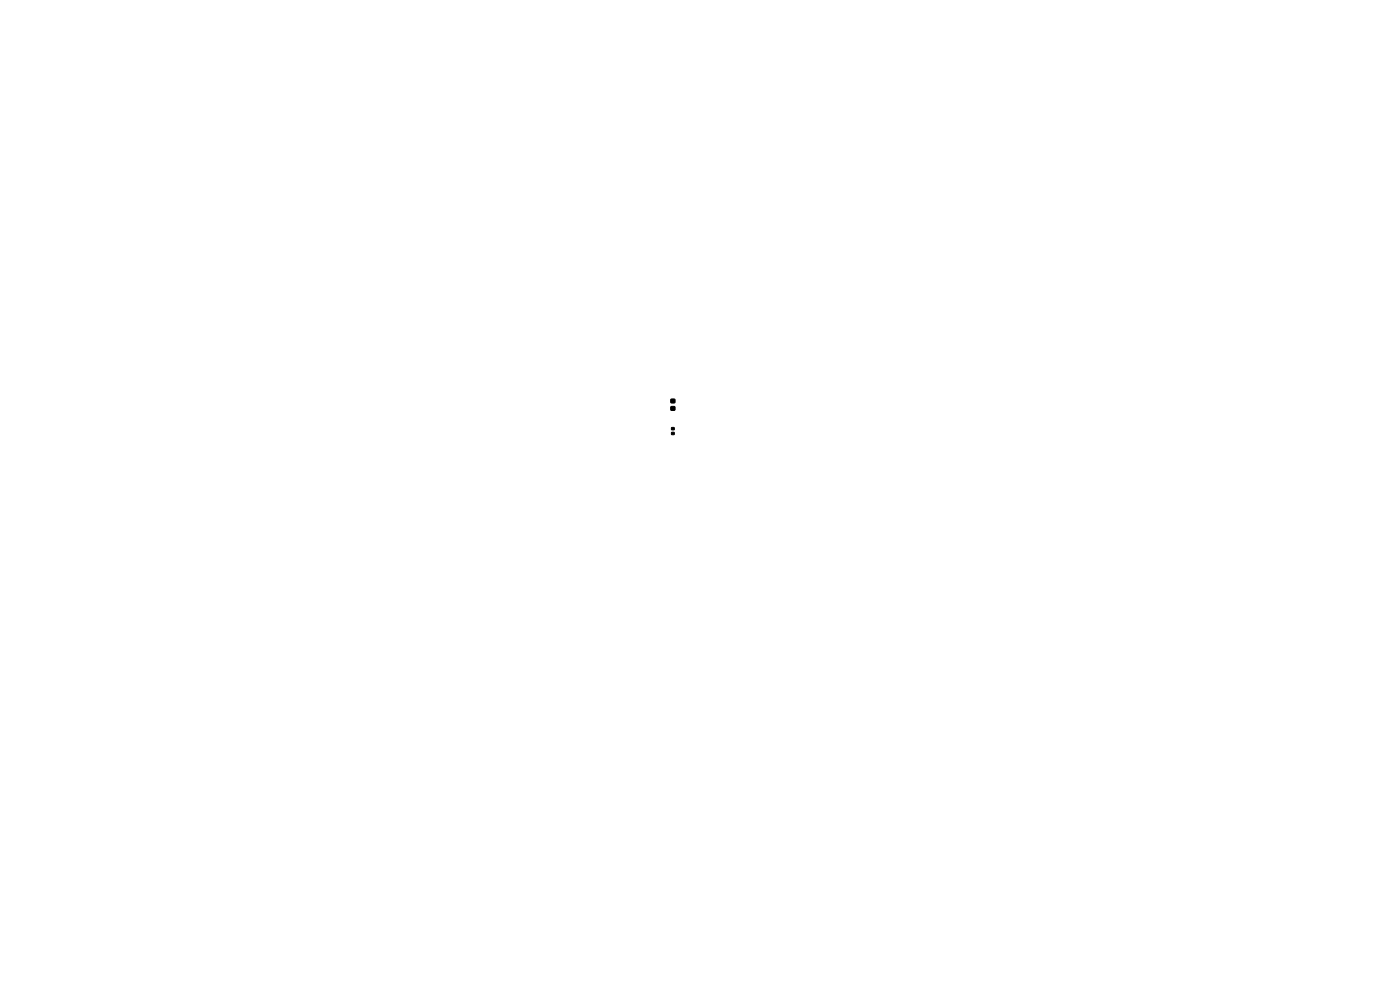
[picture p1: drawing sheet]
<svg xmlns="http://www.w3.org/2000/svg" width="297mm" height="210mm" viewBox="0 0 297 210" stroke-linecap="round" stroke-linejoin="round" font-family="sans-serif">
<path d="M142.3 86.3h.9v.7h-.9zM142.3 84.7h.9v.7h-.9zM142.5 90.7h.5v.5h-.5zM142.5 91.7h.5v.5h-.5z" fill="#000" stroke="#000" stroke-width=".21"/>
</svg>
